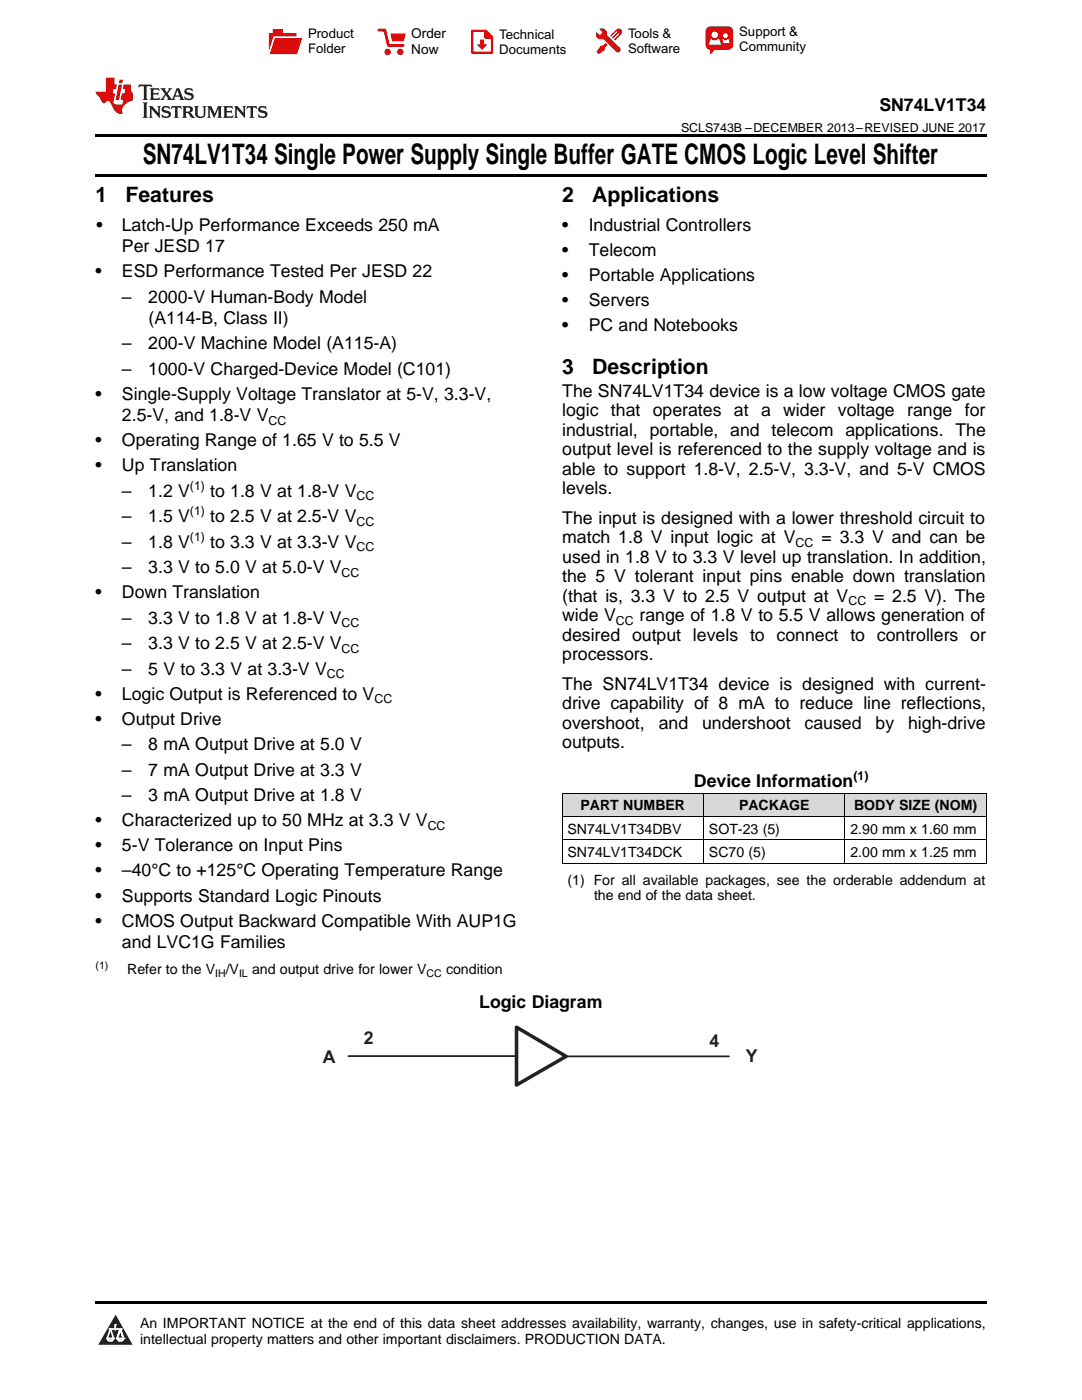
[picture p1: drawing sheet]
<svg xmlns="http://www.w3.org/2000/svg" width="216mm" height="279mm" viewBox="0 0 216 279" stroke-linecap="round" stroke-linejoin="round" font-family="sans-serif">
<defs><g id="words">
<text font-size="5.6" x="28.5" y="32.8">SN74LV1T34 Single Power Supply Single Buffer GATE CMOS Logic Level Shifter</text>
<g font-size="4.2">
<text x="19" y="40.4">1</text>
<text x="25" y="40.4">Features</text>
<text x="112.2" y="40.4">2</text>
<text x="118.2" y="40.4">Applications</text>
<text x="112.2" y="74.5">3</text>
<text x="118.2" y="74.5">Description</text>
</g>
<g font-size="3.5">
<text x="175.5" y="22.2">SN74LV1T34</text>
<text x="19.2" y="46.1">•</text>
<text x="24.3" y="46.1">Latch-Up Performance Exceeds 250 mA</text>
<text x="112.2" y="46.1">•</text>
<text x="117.5" y="46.1">Industrial Controllers</text>
<text x="24.3" y="50.3">Per JESD 17</text>
<text x="112.2" y="51.1">•</text>
<text x="117.5" y="51.1">Telecom</text>
<text x="19" y="55.3">•</text>
<text x="24.3" y="55.3">ESD Performance Tested Per JESD 22</text>
<text x="112.2" y="56.1">•</text>
<text x="117.5" y="56.1">Portable Applications</text>
<text x="24.3" y="60.4">–</text>
<text x="29.6" y="60.4">2000-V Human-Body Model</text>
<text x="29.6" y="64.6">(A114-B, Class II)</text>
<text x="112.2" y="61.1">•</text>
<text x="117.5" y="61.1">Servers</text>
<text x="24.3" y="69.7">–</text>
<text x="29.6" y="69.7">200-V Machine Model (A115-A)</text>
<text x="112.2" y="66.1">•</text>
<text x="117.5" y="66.1">PC and Notebooks</text>
<text x="24.3" y="74.8">–</text>
<text x="29.6" y="74.8">1000-V Charged-Device Model (C101)</text>
<text x="19" y="79.8">•</text>
<text x="24.3" y="79.8">Single-Supply Voltage Translator at 5-V, 3.3-V,</text>
<text x="112.2" y="79.2">The SN74LV1T34 device is a low voltage CMOS gate</text>
<text x="112.2" y="83.1">logic</text>
<text x="121.9" y="83.1">that operates</text>
<text x="146.4" y="83.1">at a</text>
<text x="156.3" y="83.1">wider voltage</text>
<text x="181" y="83.1">range for</text>
<text x="19" y="89">•</text>
<text x="24.3" y="84">2.5-V, and 1.8-V V</text>
<text x="24.3" y="89">Operating Range of 1.65 V to 5.5 V</text>
<text x="112.2" y="87">industrial, portable, and telecom applications. The</text>
<text x="19" y="94.1">•</text>
<text x="24.3" y="94.1">Up Translation</text>
<text x="112.2" y="90.8">output level is referenced to the supply voltage and is</text>
<text x="112.2" y="94.7">able to support 1.8-V, 2.5-V, 3.3-V, and 5-V CMOS</text>
<text x="24.3" y="99.1">–</text>
<text x="29.6" y="99.1">1.2 V</text>
<text x="41.9" y="99.1">to 1.8 V at 1.8-V V</text>
<text x="112.2" y="98.6">levels.</text>
<text x="24.3" y="104.2">–</text>
<text x="29.6" y="104.2">1.5 V</text>
<text x="41.9" y="104.2">to 2.5 V at 2.5-V V</text>
<text x="112.2" y="104.6">The input is designed with a lower threshold circuit to</text>
<text x="24.3" y="109.3">–</text>
<text x="29.6" y="109.3">1.8 V</text>
<text x="41.9" y="109.3">to 3.3 V at 3.3-V V</text>
<text x="112.2" y="108.4">match 1.8 V input logic at V</text>
<text x="112.2" y="112.3">used in 1.8 V to 3.3 V level up translation. In addition,</text>
<text x="163.9" y="108.4">= 3.3 V and can be</text>
<text x="19" y="119.4">•</text>
<text x="24.3" y="114.4">–</text>
<text x="24.3" y="119.4">Down Translation</text>
<text x="29.6" y="114.4">3.3 V to 5.0 V at 5.0-V V</text>
<text x="112.2" y="116.2">the 5 V tolerant input pins enable down translation</text>
<text x="24.3" y="124.5">–</text>
<text x="29.6" y="124.5">3.3 V to 1.8 V at 1.8-V V</text>
<text x="112.2" y="120.1">(that is, 3.3 V to 2.5 V output at V</text>
<text x="112.2" y="124">wide V</text>
<text x="127.6" y="124">range of 1.8 V to 5.5 V allows generation of</text>
<text x="174.4" y="120.1">= 2.5 V). The</text>
<text x="24.3" y="129.5">–</text>
<text x="29.6" y="129.5">3.3 V to 2.5 V at 2.5-V V</text>
<text x="112.2" y="127.8">desired output levels to connect to controllers or</text>
<text x="112.2" y="131.7">processors.</text>
<text x="24.3" y="134.6">–</text>
<text x="29.6" y="134.6">5 V to 3.3 V at 3.3-V V</text>
<text x="112.2" y="137.7">The SN74LV1T34 device is designed with current-</text>
<text x="19" y="139.6">•</text>
<text x="24.3" y="139.6">Logic Output is Referenced to V</text>
<text x="112.2" y="141.6">drive capability of 8 mA to reduce line reflections,</text>
<text x="19" y="144.6">•</text>
<text x="24.3" y="144.6">Output Drive</text>
<text x="24.3" y="149.7">–</text>
<text x="29.6" y="149.7">8 mA Output Drive at 5.0 V</text>
<text x="112.2" y="145.5">overshoot,</text>
<text x="112.2" y="149.3">outputs.</text>
<text x="131.4" y="145.5">and</text>
<text x="140.1" y="145.5">undershoot</text>
<text x="160.5" y="145.5">caused</text>
<text x="174.7" y="145.5">by</text>
<text x="181.2" y="145.5">high-drive</text>
<text x="24.3" y="154.8">–</text>
<text x="29.6" y="154.8">7 mA Output Drive at 3.3 V</text>
<text x="24.3" y="159.9">–</text>
<text x="29.6" y="159.9">3 mA Output Drive at 1.8 V</text>
<text x="138.5" y="157.1">Device Information</text>
<text x="19" y="164.9">•</text>
<text x="24.3" y="164.9">Characterized up to 50 MHz at 3.3 V V</text>
<text x="19" y="169.9">•</text>
<text x="24.3" y="169.9">5-V Tolerance on Input Pins</text>
<text x="19" y="174.9">•</text>
<text x="19" y="179.9">•</text>
<text x="24.3" y="174.9">–40°C to +125°C Operating Temperature Range</text>
<text x="24.3" y="179.9">Supports Standard Logic Pinouts</text>
<text x="19" y="184.9">•</text>
<text x="24.3" y="184.9">CMOS Output Backward Compatible With AUP1G</text>
<text x="24.3" y="189.2">and LVC1G Families</text>
<text x="95.6" y="201.2">Logic Diagram</text>
</g>
<g font-size="3.5" fill="#231f20">
<text x="72.6" y="208.3">2</text>
<text x="141.5" y="208.9">4</text>
<text x="64.4" y="212.1">A</text>
<text x="148.8" y="212">Y</text>
</g>
<g font-size="2.8">
<text x="115.8" y="161.7">PART NUMBER</text>
<text x="147.5" y="161.7">PACKAGE</text>
<text x="170.4" y="161.7">BODY SIZE (NOM)</text>
<text x="113.2" y="166.4">SN74LV1T34DBV</text>
<text x="141.5" y="166.4">SOT-23 (5)</text>
<text x="169.7" y="166.4">2.90 mm x 1.60 mm</text>
<text x="113.2" y="171">SN74LV1T34DCK</text>
<text x="141.5" y="171">SC70 (5)</text>
<text x="169.7" y="171">2.00 mm x 1.25 mm</text>
<text x="113.2" y="176.5">(1) For all available packages, see the orderable addendum at</text>
<text x="118.5" y="179.7">the end of the data sheet.</text>
<text x="25.4" y="194.5">Refer to the V</text>
<text x="45" y="194.5">/V</text>
<text x="50.3" y="194.5">and output drive for lower V</text>
<text x="89" y="194.5">condition</text>
<text x="27.9" y="265">An IMPORTANT NOTICE at the end of this data sheet addresses availability, warranty, changes, use in safety-critical applications,</text>
<text x="27.9" y="268.2">intellectual property matters and other important disclaimers. PRODUCTION DATA.</text>
</g>
<g font-size="2.7">
<text x="82.1" y="7.7">Order</text>
<text x="82.1" y="10.7">Now</text>
</g>
<g font-size="2.6">
<text x="61.5" y="7.6">Product</text>
<text x="61.5" y="10.6">Folder</text>
<text x="99.6" y="7.8">Technical</text>
<text x="99.6" y="10.8">Documents</text>
<text x="125.3" y="7.6">Tools &amp;</text>
<text x="125.3" y="10.6">Software</text>
<text x="147.5" y="7.2">Support &amp;</text>
<text x="147.5" y="10.2">Community</text>
</g>
<g font-size="2.5">
<text x="135.9" y="26.3">SCLS743B –DECEMBER 2013–REVISED JUNE 2017</text>
<text x="53.6" y="84.7">CC</text>
<text x="37.9" y="97.7">(1)</text>
<text x="71.2" y="99.8">CC</text>
<text x="37.9" y="102.8">(1)</text>
<text x="37.9" y="107.9">(1)</text>
<text x="71.2" y="104.9">CC</text>
<text x="71.2" y="110">CC</text>
<text x="158.7" y="109.1">CC</text>
<text x="68.2" y="115.1">CC</text>
<text x="68.2" y="125.2">CC</text>
<text x="122.9" y="124.7">CC</text>
<text x="169.3" y="120.8">CC</text>
<text x="68.2" y="130.2">CC</text>
<text x="65.2" y="135.3">CC</text>
<text x="74.7" y="140.3">CC</text>
<text x="170.3" y="155.6">(1)</text>
<text x="85.3" y="165.6">CC</text>
</g>
<g font-size="2.1">
<text x="19" y="193.3">(1)</text>
<text x="42.9" y="195">IH</text>
<text x="47.7" y="195">IL</text>
<text x="85.1" y="195">CC</text>
</g>
</g></defs>
<g fill="#d8d8d8">
<path d="M112.2 158.3h28.2v4.7h-28.2z"/>
<path d="M140.4 158.3h28.2v4.7h-28.2z"/>
<path d="M168.6 158.3h28.2v4.7h-28.2z"/>
</g>
<path d="M23.1 262.4l3.4 6h-6.9z" fill="#231f20"/>
<path d="M21.4 267.1h1.2l-.3 .5h-.3a.55 .55 0 0 1-.6-.5z" fill-rule="evenodd" fill="#fff"/>
<path d="M21.4 267.1h1.2l-.3 .5h-.3a.55 .55 0 0 1-.6-.5z" fill="none" stroke="#231f20" stroke-width=".34"/>
<path d="M21.4 267.1l1.2 .1-.3 .4h-.5z" fill="none" stroke="#fff" stroke-width=".34"/>
<path d="M23 265.3h.1" fill="none" stroke="#fff" stroke-width=".34"/>
<path d="M23 264.4v.9z" fill="#fff"/>
<path d="M23 264.4v.9z" fill="none" stroke="#fff" stroke-width=".34"/>
<circle cx="23" cy="264.4" r=".17" fill="#fff"/>
<path d="M21.9 265.2h.1" fill="none" stroke="#fff" stroke-width=".34"/>
<path d="M21.9 265.2h2.3z" fill="#fff"/>
<path d="M21.9 265.2h2.3z" fill="none" stroke="#fff" stroke-width=".34"/>
<circle cx="24.2" cy="265.2" r=".17" fill="#fff"/>
<path d="M23.3 267.1h.1" fill="none" stroke="#fff" stroke-width=".34"/>
<path d="M24 265.2l-.7 1.9z" fill="#fff"/>
<path d="M24 265.2l-.7 1.9z" fill="none" stroke="#fff" stroke-width=".34"/>
<path d="M24 265.2l.7 1.9z" fill="#fff"/>
<path d="M24 265.2l.7 1.9z" fill="none" stroke="#fff" stroke-width=".34"/>
<path d="M24.6 267.1h.1" fill="none" stroke="#fff" stroke-width=".34"/>
<circle cx="21.4" cy="267.1" r=".17" fill="#fff"/>
<path d="M22.1 265.2l-.7 1.9z" fill="#fff"/>
<path d="M22.1 265.2l-.7 1.9z" fill="none" stroke="#fff" stroke-width=".34"/>
<path d="M22.1 265.2l.5 1.9z" fill="#fff"/>
<path d="M22.1 265.2l.5 1.9z" fill="none" stroke="#fff" stroke-width=".34"/>
<circle cx="22.6" cy="267.1" r=".17" fill="#fff"/>
<path d="M23.4 267.1h1.3a.65 .65 0 0 1-.7 .5 .65 .65 0 0 1-.6-.5z" fill-rule="evenodd" fill="#fff"/>
<path d="M23.4 267.1h1.3a.65 .65 0 0 1-.7 .5 .65 .65 0 0 1-.6-.5z" fill="none" stroke="#231f20" stroke-width=".34"/>
<path d="M23.4 267.1h1.3l-.4 .5h-.6z" fill="none" stroke="#fff" stroke-width=".34"/>
<path d="M23.3 267.1h.1" fill="none" stroke="#fff" stroke-width=".34"/>
<circle cx="24.7" cy="267.1" r=".17" fill="#fff"/>
<path d="M19 34.8h177.8v.5h-177.8zM19 26.8h177.8v.6h-177.8zM19 259.7h177.8v.5h-177.8z" fill="#000"/>
<path d="M69.5 210.8h33.6M113 210.8h32.5" fill="none" stroke="#231f20" stroke-width=".35"/>
<path d="M103.1 205l9.9 5.8-9.9 5.7z" fill="none" stroke="#231f20" stroke-width=".71"/>
<path d="M112.2 158.3h84.6M112.2 158.3v14M140.4 158.3v14M168.6 158.3v14M196.8 158.3v14M112.2 172.2h84.6M112.2 167.6h84.6M112.2 162.9h84.6" fill="none" stroke="#000" stroke-width=".2"/>
<path d="M27.7 16.9l-.1 .6 .6-.3h.5v.2v2.2l-.2 .4h1l-.2-.4v-2.2v-.2h.5l.6 .3-.2-.6zM29.9 17.6l.2 .4v1.6l-.2 .4h1.9l.1-.6a1.09 1.09 0 0 1-1.3 .1v-.6h.6l.4 .2v-.7l-.2 .2h-.8v-.6l.2-.1a1.01 1.01 0 0 1 1 .3l-.1-.6zM32 17.6l.9 1.2-1 1.2h.9l-.2-.3 .5-.7 .5 .7-.3 .3h1.7l-.2-.3 .1-.4h1l.1 .4-.2 .3h1l-.3-.4-.7-2h-.5l-1 2.2-.8-1.1 .9-1.1h-.9l.2 .2-.4 .7-.4-.7 .2-.2zM35.4 18l.4 1h-.8zM37 17.7a.66 .66 0 0 0-.2 .8 .66 .66 0 0 0 .6 .4l.7 .2 .1 .2a.8 .8 0 0 1-.7 .4 .8 .8 0 0 1-.7-.5l.1 .8 .2-.2a.94 .94 0 0 0 1.1 .1 .94 .94 0 0 0 .4-.9 1.48 1.48 0 0 0-1.3-.6v-.4a1.1 1.1 0 0 1 1.2 .2l-.2-.6-.2 .1-.5-.1zM28.5 20.4l.2 .4v2.3l-.2 .4h1l-.2-.4v-2.3l.2-.4zM29.7 21.2l.2 .4v1.5l-.2 .4h.8l-.3-.4 .1-1.3 1.6 1.8v-2l.2-.4h-.7l.2 .2v1.1l-1.2-1.3zM32.5 21.3a.66 .66 0 0 0-.2 .8 .66 .66 0 0 0 .6 .4l.6 .2 .2 .2a.8 .8 0 0 1-.8 .4 .8 .8 0 0 1-.7-.5l.2 .7 .2-.1a.94 .94 0 0 0 1 .1 .94 .94 0 0 0 .5-1 1.47 1.47 0 0 0-1.3-.6l-.1-.3a1.1 1.1 0 0 1 1.3 .2l-.2-.6-.2 .1-.5-.2zM34.3 21.2l-.2 .6a.64 .64 0 0 1 .8-.3v1.6l-.2 .4h1l-.3-.4 .1-1.6a.66 .66 0 0 1 .8 .3l-.2-.6zM36.3 21.2l.3 .4v1.5l-.3 .4h1l-.2-.2v-.7h.5l.1 .1a.8 .8 0 0 0 1.2 .7l-1-1a.62 .62 0 0 0 .6-.5 .62 .62 0 0 0-.6-.7zM37.1 21.5h.1a.48 .48 0 0 1 .6 0 .48 .48 0 0 1 .1 .6l-.2 .1-.6 .1zM38.7 21.2l.2 .2a2.29 2.29 0 0 0 .4 2 1.05 1.05 0 0 0 1.7-.7v-1.3l.2-.2h-.8l.2 .4v1.1a.61 .61 0 0 1-.6 .6 .61 .61 0 0 1-.6-.6v-1.1l.3-.4zM41.3 21.2l.3 .4v1.5l-.3 .4h.8l-.2-.4v-1.4l.8 1.9 .9-1.9v1.4l-.2 .4h.9l-.2-.4v-1.5l.2-.4h-.8l-.7 1.5-.6-1.5zM44.5 21.2l.2 .4v1.5l-.2 .4h1.9l.2-.6a1.1 1.1 0 0 1-1.4 .2v-.7h.6l.4 .2v-.6l-.2 .1-.8 .1v-.6l.2-.1a1.02 1.02 0 0 1 1.1 .2l-.2-.5zM46.7 21.2l.2 .4v1.5l-.2 .4h.8l-.3-.4 .1-1.3 1.6 1.8v-2l.2-.4h-.7l.2 .2v1.1l-1.2-1.3zM49.3 21.2l-.1 .6a.64 .64 0 0 1 .8-.3v1.6l-.3 .4h1l-.2-.4v-1.6a.66 .66 0 0 1 .8 .3l-.1-.6zM51.7 21.3a.66 .66 0 0 0-.2 .7 .66 .66 0 0 0 .7 .5l.6 .2 .1 .2a.8 .8 0 0 1-.7 .4 .8 .8 0 0 1-.7-.5l.1 .7 .2-.1a.94 .94 0 0 0 1.1 .1 .94 .94 0 0 0 .4-1 1.48 1.48 0 0 0-1.2-.6l-.1-.3a1.1 1.1 0 0 1 1.2 .2l-.2-.6-.1 .1-.6-.2z" fill="#231f20"/>
<path d="M21.1 15.5v2.8h-2v.4l.9 .9a.96 .96 0 0 0 1 1 .59 .59 0 0 1 .5-.4 .59 .59 0 0 1 .5 .3l.4 .8a1.61 1.61 0 0 0 2.1 1.3 1.63 1.63 0 0 1 1.1-2.2l.9-.3v-1.5a1.6 1.6 0 0 1-.4-1.7h-1.4l-.2 .9h.5l-.2 .8h-.5l-.2 1v.3h.5l-.2 .9h-.7a.74 .74 0 0 1-1-.6l.3-1.6h-.5l.2-.8h.5l.1-.9h-.4v-1.4zM23.7 16.9l-.7 3h.8l.6-3zM23.8 15.9l-.1 .7h.7l.2-.7z" fill="#ee1d23"/>
<g fill="#d60000">
<path d="M54.4 5.8h2v.8h2.8v4.2h-5.5v-4.2h.7z" fill-rule="evenodd"/>
<path d="M54.7 7.5h5.6l-1 3.3h-5.6z" fill-rule="evenodd"/>
</g>
<path d="M54.6 7.4h5.8l-.1 .1h-5.5l-1.1 3.3z" fill-rule="evenodd" fill="#fff"/>
<path d="M54.6 7.4h5.8l-.1 .1h-5.5l-1.1 3.3z" fill="none" stroke="#fff" stroke-width=".2"/>
<path d="M75.6 6h1.2l.7 3.1h3" fill="none" stroke="#d60000" stroke-width=".56"/>
<g fill="#d60000">
<path d="M77.9 6.7h3.1l-.4 1.5h-2.3z" fill-rule="evenodd"/>
<circle cx="77.3" cy="10.4" r=".64"/>
<circle cx="79.9" cy="10.4" r=".64"/>
</g>
<path d="M94.2 6.2h2.7l1.3 1.2v3.1h-4z" fill="none" stroke="#d60000" stroke-width=".44"/>
<g fill="#d60000">
<path d="M95.8 7.9h.8v1h.6l-1 1.1-1-1v-.1h.6z" fill-rule="evenodd"/>
<path d="M96.6 6.2h.3l1.3 1.2v.4h-1.3l-.3-.4z" fill-rule="evenodd"/>
<path d="M119.6 5.7h.9l.6 .6 .1 .7 2.5 2.5-.8 .8-2.3-2.3-1.1-.2-.6-.6v-.8l.7 .6 .5-.4v-.2l-.4-.5z" fill-rule="evenodd"/>
<path d="M119.9 9.1h.4l.5-.5 .4 .4-.5 .5v.4l-1.2 .9-.5-.5z" fill-rule="evenodd"/>
<path d="M123 5.9a.67 .67 0 0 1 .9 0 .67 .67 0 0 1 0 .9z" fill-rule="evenodd"/>
<path d="M123 5.9l.9 .9-1.2 1.2h-.2l.1-.2 .9-.9 .1-.2h-.3l-.9 1h-.2v-.2l.9-1 .1-.2h-.3l-.9 1h-.2v-.2z" fill-rule="evenodd"/>
<circle cx="123.3" cy="9.9" r=".54"/>
</g>
<path d="M121.1 6.3l-.1 .7" fill="none" stroke="#d60000" stroke-width=".2"/>
<g fill="#d60000">
<path d="M141.1 5.5l.6-.2h3.6a.95 .95 0 0 1 1 .9v2.8a.95 .95 0 0 1-1 .9h-3.6a.95 .95 0 0 1-.9-.9v-2.8z" fill-rule="evenodd"/>
<path d="M141.7 9.9h.9l-.7 .9h-.2z" fill-rule="evenodd"/>
</g>
<g fill="#fff">
<path d="M144.3 8.6h1.3z"/>
<path d="M141.8 7.8h.3l.1 .2h.8l.2-.2h.3l.4 1.1h-2.5z" fill-rule="evenodd"/>
<path d="M144.2 7.8h.2l.2 .2h.4l.2-.2h.2l.2 .8h-1.3z" fill-rule="evenodd"/>
<circle cx="142.6" cy="6.9" r=".65"/>
<circle cx="144.8" cy="7.1" r=".48"/>
</g>
<use href="#words"/>
</svg>
